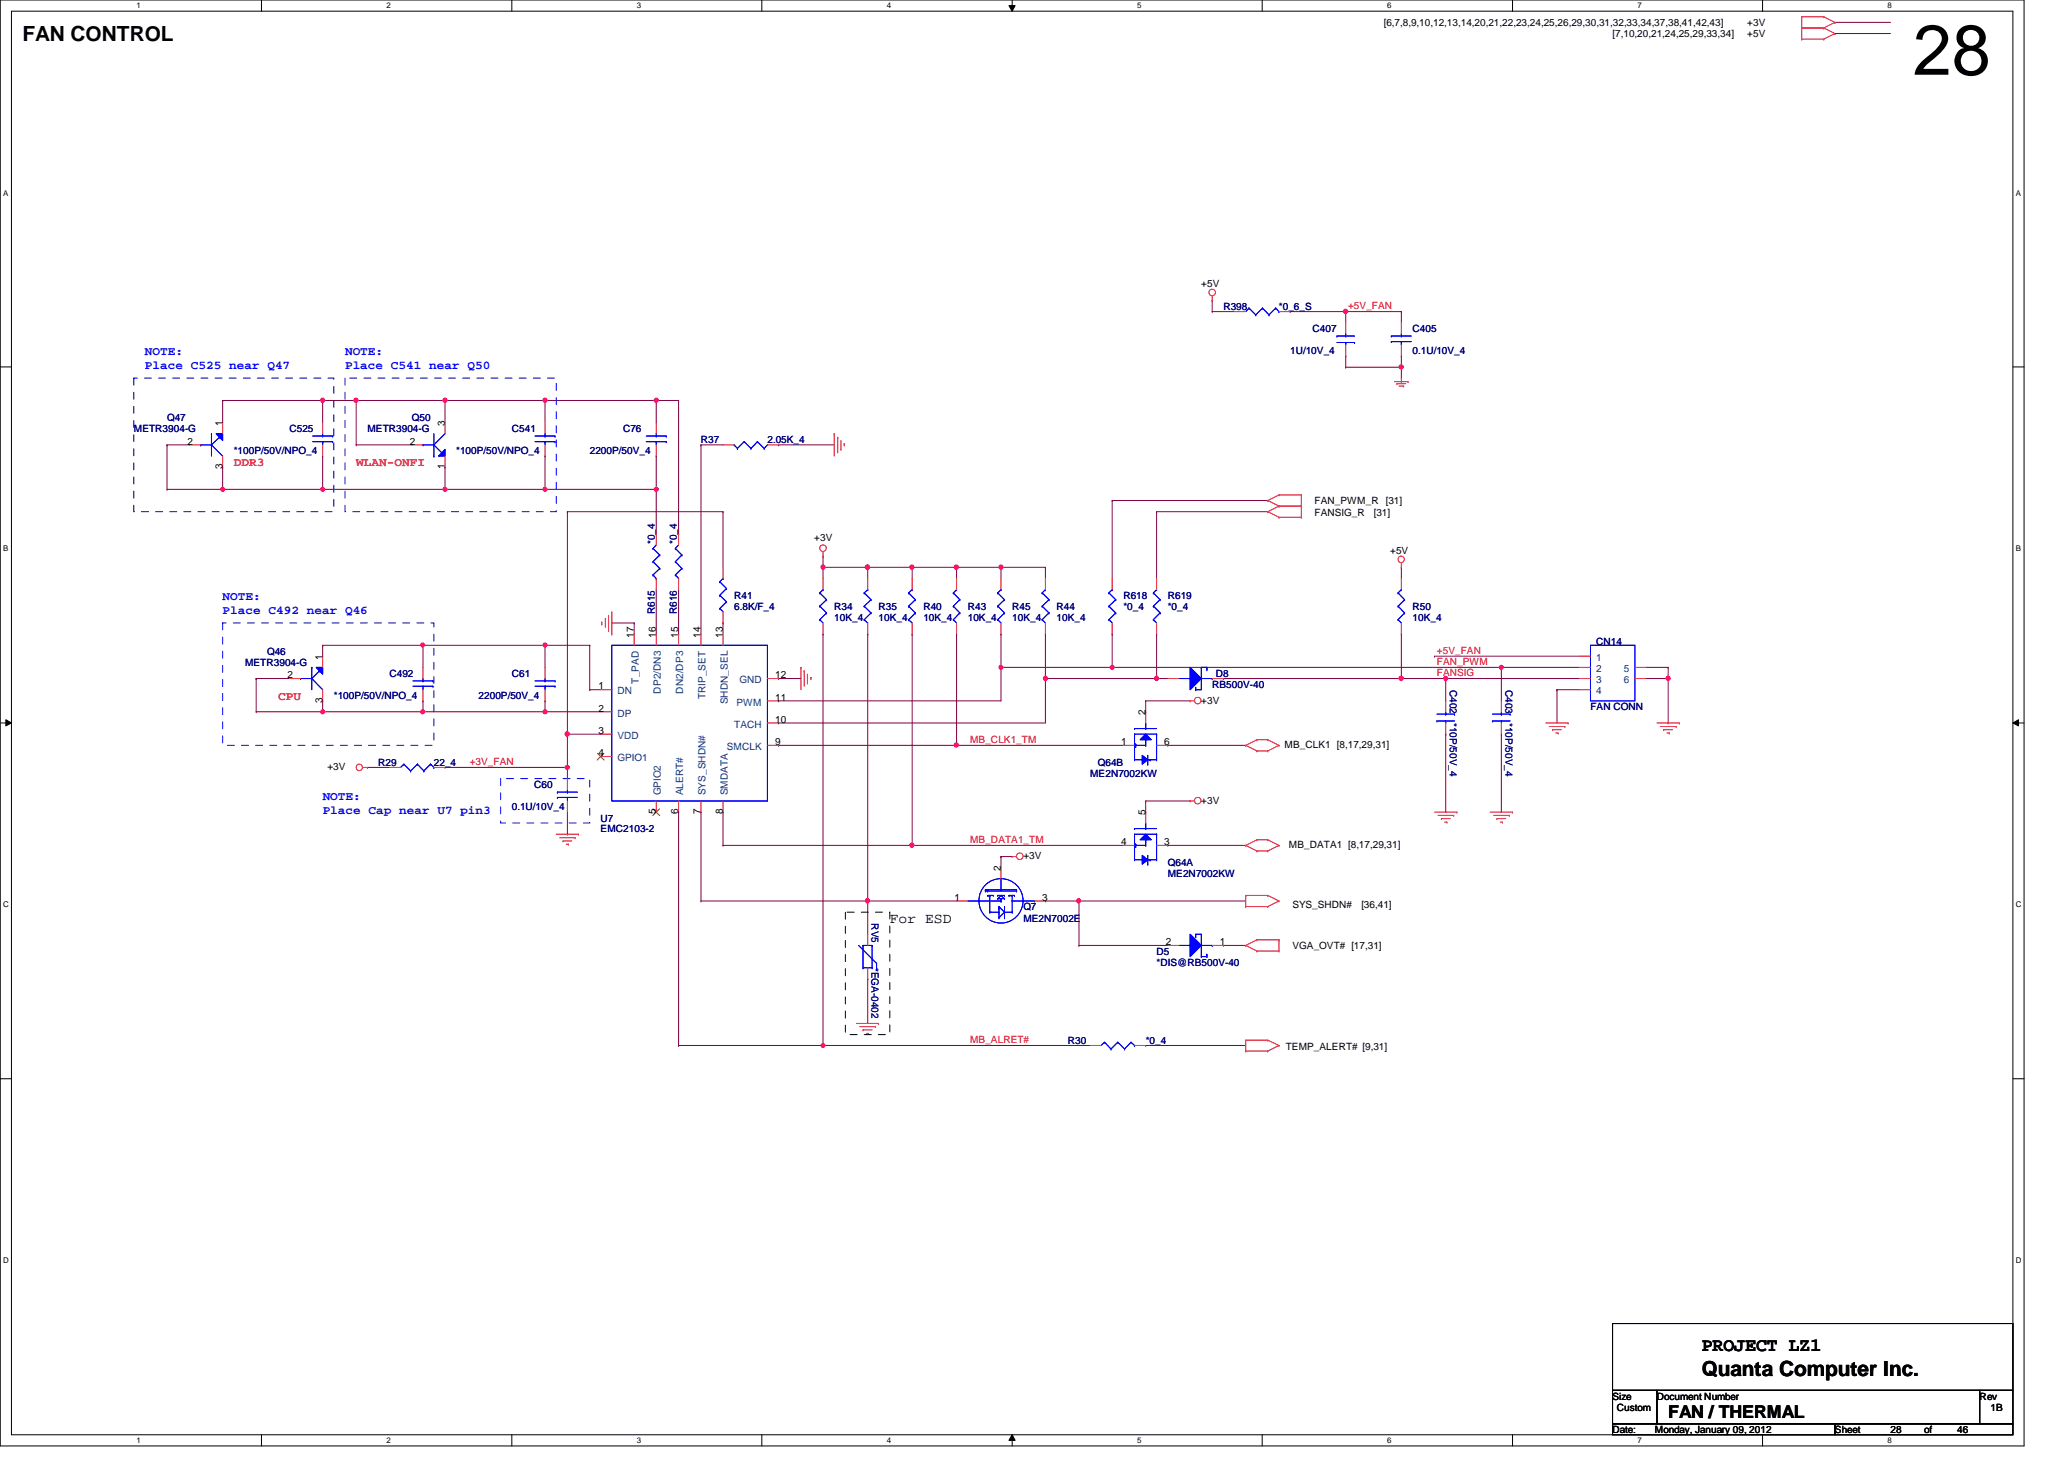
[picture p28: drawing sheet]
<svg xmlns="http://www.w3.org/2000/svg" width="297mm" height="210mm" viewBox="0 0 297 210" stroke-linecap="round" stroke-linejoin="round" font-family="sans-serif">
<defs><g id="words">
<text font-size="10.2" x="275.3" y="10.8">28</text>
<g font-size="3">
<text x="3.3" y="6">FAN CONTROL</text>
<text x="244.9" y="198">Quanta Computer Inc.</text>
</g>
<text font-size="2.7" x="244.9" y="194.3">PROJECT LZ1</text>
<text font-size="2.5" x="240.1" y="204">FAN / THERMAL</text>
<text font-size="2.1" x="128.1" y="132.8">For ESD</text>
<g font-size="1.7" fill="#00f">
<text x="20.9" y="51.1">NOTE:</text>
<text x="20.9" y="53.1">Place C525 near Q47</text>
<text x="49.7" y="51.1">NOTE:</text>
<text x="49.7" y="53.1">Place C541 near Q50</text>
<text x="32" y="86.3">NOTE:</text>
<text x="32" y="88.3">Place C492 near Q46</text>
<text x="46.4" y="115.1">NOTE:</text>
<text x="46.4" y="117.1">Place Cap near U7 pin3</text>
</g>
<g font-size="1.7" fill="#f00">
<text x="33.7" y="67.1">DDR3</text>
<text x="51.3" y="67.1">WLAN-ONFI</text>
<text x="40" y="100.7">CPU</text>
</g>
<g font-size="1.4">
<text x="199.1" y="3.8">[6,7,8,9,10,12,13,14,20,21,22,23,24,25,26,29,30,31,32,33,34,37,38,41,42,43]</text>
<text x="232.1" y="5.4">[7,10,20,21,24,25,29,33,34]</text>
<text x="251.5" y="3.8">+3V</text>
<text x="251.5" y="5.4">+5V</text>
<text x="172.9" y="41.4">+5V</text>
<text x="27" y="64">2</text>
<text x="32" y="61.3" transform="rotate(-90 32 61.3)">1</text>
<text x="59" y="64">2</text>
<text x="64" y="61.3" transform="rotate(-90 64 61.3)">3</text>
<text x="32" y="67.5" transform="rotate(-90 32 67.5)">3</text>
<text x="64" y="67.5" transform="rotate(-90 64 67.5)">1</text>
<text x="117.2" y="77.9">+3V</text>
<text x="189.2" y="72.6">FAN_PWM_R</text>
<text x="189.2" y="74.2">FANSIG_R</text>
<text x="197.7" y="74.2">[31]</text>
<text x="199.4" y="72.6">[31]</text>
<text x="200.1" y="79.8">+5V</text>
<text x="46.4" y="94.9" transform="rotate(-90 46.4 94.9)">1</text>
<text x="91.2" y="91.7" transform="rotate(-90 91.2 91.7)">17</text>
<text x="94.4" y="91.7" transform="rotate(-90 94.4 91.7)">16</text>
<text x="97.6" y="91.7" transform="rotate(-90 97.6 91.7)">15</text>
<text x="100.8" y="91.7" transform="rotate(-90 100.8 91.7)">14</text>
<text x="104" y="91.7" transform="rotate(-90 104 91.7)">13</text>
<text x="41.4" y="97.6">2</text>
<text x="46.4" y="101.1" transform="rotate(-90 46.4 101.1)">3</text>
<text x="86.1" y="99.2">1</text>
<text x="111.5" y="97.6">12</text>
<text x="111.5" y="100.8">11</text>
<text x="172.9" y="101.2">+3V</text>
<text x="86.1" y="105.6">3</text>
<text x="86.1" y="102.4">2</text>
<text x="111.5" y="107.2">9</text>
<text x="111.5" y="104">10</text>
<text x="161.4" y="107.2">1</text>
<text x="164.8" y="102.9" transform="rotate(-90 164.8 102.9)">2</text>
<text x="167.6" y="107.2">6</text>
<text x="184.9" y="107.6">MB_CLK1 [8,17,29,31]</text>
<text x="47.1" y="110.8">+3V</text>
<text x="86.1" y="108.8">4</text>
<text x="94.4" y="117.1" transform="rotate(-90 94.4 117.1)">5</text>
<text x="97.6" y="117.1" transform="rotate(-90 97.6 117.1)">6</text>
<text x="100.8" y="117.1" transform="rotate(-90 100.8 117.1)">7</text>
<text x="104" y="117.1" transform="rotate(-90 104 117.1)">8</text>
<text x="164.8" y="117.3" transform="rotate(-90 164.8 117.3)">5</text>
<text x="172.9" y="115.6">+3V</text>
<text x="144" y="125.3" transform="rotate(-90 144 125.3)">2</text>
<text x="147.3" y="123.6">+3V</text>
<text x="161.4" y="121.6">4</text>
<text x="167.6" y="121.6">3</text>
<text x="185.5" y="122">MB_DATA1 [8,17,29,31]</text>
<text x="137.4" y="129.6">1</text>
<text x="150" y="129.6">3</text>
<text x="186" y="130.6">SYS_SHDN#</text>
<text x="195.9" y="130.6">[36,41]</text>
<text x="167.8" y="136">2</text>
<text x="175.6" y="136">1</text>
<text x="186" y="136.6">VGA_OVT# [17,31]</text>
<text x="185" y="151">TEMP_ALERT# [9,31]</text>
<text x="232.1" y="201.4">Size</text>
<text x="232.7" y="203">Custom</text>
<text x="238.5" y="201.4">Document Number</text>
<text x="284.9" y="201.4">Rev</text>
<text x="286.5" y="203">1B</text>
<text x="232.1" y="206.2">Date:</text>
<text x="238.2" y="206.2">Monday, January 09, 2012</text>
<text x="264.1" y="206.2">Sheet</text>
<text x="272.1" y="206.2">28</text>
<text x="276.9" y="206.2">of</text>
<text x="281.7" y="206.2">46</text>
</g>
<g font-size="1.4" fill="#000080">
<text x="176.1" y="44.6">R398</text>
<text x="184.1" y="44.6">*0_6_S</text>
<text x="188.9" y="47.8">C407</text>
<text x="203.3" y="47.8">C405</text>
<text x="185.7" y="51">1U/10V_4</text>
<text x="203.3" y="51">0.1U/10V_4</text>
<text x="19.3" y="62.2">METR3904-G</text>
<text x="24" y="60.6">Q47</text>
<text x="33.7" y="65.4">*100P/50V/NPO_4</text>
<text x="41.7" y="62.2">C525</text>
<text x="52.9" y="62.2">METR3904-G</text>
<text x="59.3" y="60.6">Q50</text>
<text x="65.7" y="65.4">*100P/50V/NPO_4</text>
<text x="73.7" y="62.2">C541</text>
<text x="84.9" y="65.4">2200P/50V_4</text>
<text x="89.7" y="62.2">C76</text>
<text x="100.9" y="63.8">R37</text>
<text x="110.4" y="63.8">2.05K_4</text>
<text x="94.2" y="78.3" transform="rotate(-90 94.2 78.3)">*0_4</text>
<text x="97.4" y="78.3" transform="rotate(-90 97.4 78.3)">*0_4</text>
<text x="94.2" y="88.3" transform="rotate(-90 94.2 88.3)">R615</text>
<text x="97.4" y="88.3" transform="rotate(-90 97.4 88.3)">R616</text>
<text x="105.7" y="86.2">R41</text>
<text x="105.7" y="87.8">6.8K/F_4</text>
<text x="120.1" y="87.8">R34</text>
<text x="120.1" y="89.4">10K_4</text>
<text x="126.4" y="87.8">R35</text>
<text x="126.4" y="89.4">10K_4</text>
<text x="132.9" y="87.8">R40</text>
<text x="132.9" y="89.4">10K_4</text>
<text x="139.3" y="87.8">R43</text>
<text x="139.3" y="89.4">10K_4</text>
<text x="145.7" y="87.8">R45</text>
<text x="145.7" y="89.4">10K_4</text>
<text x="152.1" y="87.8">R44</text>
<text x="152.1" y="89.4">10K_4</text>
<text x="161.7" y="86.2">R618</text>
<text x="161.7" y="87.8">*0_4</text>
<text x="168.1" y="86.2">R619</text>
<text x="168.1" y="87.8">*0_4</text>
<text x="203.3" y="87.8">R50</text>
<text x="203.3" y="89.4">10K_4</text>
<text x="35.3" y="95.8">METR3904-G</text>
<text x="38.4" y="94.2">Q46</text>
<text x="229.7" y="92.8">CN14</text>
<text x="48" y="100.6">*100P/50V/NPO_4</text>
<text x="56" y="97.4">C492</text>
<text x="68.9" y="100.6">2200P/50V_4</text>
<text x="73.7" y="97.4">C61</text>
<text x="174.5" y="99">RB500V-40</text>
<text x="175" y="97.4">D8</text>
<text x="208.7" y="99.2" transform="rotate(90 208.7 99.2)">C402</text>
<text x="216.7" y="99.2" transform="rotate(90 216.7 99.2)">C403</text>
<text x="208.7" y="104" transform="rotate(90 208.7 104)">*10P/50V_4</text>
<text x="216.7" y="104" transform="rotate(90 216.7 104)">*10P/50V_4</text>
<text x="228.9" y="102.2">FAN CONN</text>
<text x="54.4" y="110.2">R29</text>
<text x="62.4" y="110.2">22_4</text>
<text x="76.9" y="113.4">C60</text>
<text x="156.9" y="111.8">ME2N7002KW</text>
<text x="158" y="110.2">Q64B</text>
<text x="73.7" y="116.6">0.1U/10V_4</text>
<text x="86.4" y="118.2">U7</text>
<text x="86.4" y="119.8">EMC2103-2</text>
<text x="168.1" y="124.6">Q64A</text>
<text x="147.3" y="131">Q7</text>
<text x="168.1" y="126.2">ME2N7002KW</text>
<text x="125.4" y="132.8" transform="rotate(90 125.4 132.8)">RV5</text>
<text x="147.3" y="132.6">ME2N7002E</text>
<text x="166.5" y="137.4">D5</text>
<text x="125.4" y="139.2" transform="rotate(90 125.4 139.2)">*EGA-0402</text>
<text x="166.5" y="139">*DIS@RB500V-40</text>
<text x="153.7" y="150.2">R30</text>
<text x="164.9" y="150.2">*0_4</text>
</g>
<g font-size="1.4" fill="#f00">
<text x="194" y="44.5">+5V_FAN</text>
<text x="206.8" y="94.1">+5V_FAN</text>
<text x="206.8" y="95.7">FAN_PWM</text>
<text x="206.8" y="97.3">FANSIG</text>
<text x="139.6" y="106.9">MB_CLK1_TM</text>
<text x="67.6" y="110.1">+3V_FAN</text>
<text x="139.6" y="121.3">MB_DATA1_TM</text>
<text x="139.6" y="150.1">MB_ALRET#</text>
</g>
<g font-size="1.4" fill="#004080">
<text x="229.7" y="95.1">1</text>
<text x="88.9" y="99.9">DN</text>
<text x="91.9" y="98.3" transform="rotate(-90 91.9 98.3)">T_PAD</text>
<text x="95.1" y="99.8" transform="rotate(-90 95.1 99.8)">DP2/DN3</text>
<text x="98.3" y="99.8" transform="rotate(-90 98.3 99.8)">DN2/DP3</text>
<text x="101.6" y="100.6" transform="rotate(-90 101.6 100.6)">TRIP_SET</text>
<text x="104.7" y="101.3" transform="rotate(-90 104.7 101.3)">SHDN_SEL</text>
<text x="106" y="101.5">PWM</text>
<text x="106.4" y="98.3">GND</text>
<text x="229.7" y="96.7">2</text>
<text x="229.7" y="98.3">3</text>
<text x="229.7" y="99.9">4</text>
<text x="233.7" y="96.7">5</text>
<text x="233.7" y="98.3">6</text>
<text x="88.9" y="106.3">VDD</text>
<text x="88.9" y="103.1">DP</text>
<text x="104.6" y="107.9">SMCLK</text>
<text x="105.7" y="104.7">TACH</text>
<text x="88.9" y="109.5">GPIO1</text>
<text x="95.1" y="114.4" transform="rotate(-90 95.1 114.4)">GPIO2</text>
<text x="98.3" y="114.4" transform="rotate(-90 98.3 114.4)">ALERT#</text>
<text x="101.6" y="114.4" transform="rotate(-90 101.6 114.4)">SYS_SHDN#</text>
<text x="104.7" y="114.4" transform="rotate(-90 104.7 114.4)">SMDATA</text>
</g>
<g font-size="1.1">
<text x="19.6" y="1.1">1</text>
<text x="55.6" y="1.1">2</text>
<text x="91.6" y="1.1">3</text>
<text x="127.6" y="1.1">4</text>
<text x="163.7" y="1.1">5</text>
<text x="199.6" y="1.1">6</text>
<text x="235.7" y="1.1">7</text>
<text x="271.6" y="1.1">8</text>
<text x=".5" y="28.2">A</text>
<text x="290.1" y="28.2">A</text>
<text x=".5" y="79.3">B</text>
<text x="290.1" y="79.3">B</text>
<text x=".5" y="130.6">C</text>
<text x="290.1" y="130.6">C</text>
<text x=".5" y="181.7">D</text>
<text x="290.1" y="181.7">D</text>
<text x="19.6" y="207.6">1</text>
<text x="55.6" y="207.6">2</text>
<text x="91.6" y="207.6">3</text>
<text x="127.6" y="207.6">4</text>
<text x="163.7" y="207.6">5</text>
<text x="199.6" y="207.6">6</text>
<text x="235.7" y="207.6">7</text>
<text x="271.6" y="207.6">8</text>
</g>
</g></defs>
<path d="M0 0h291.3v208h-291.3zM1.6 1.6h288.1v204.8h-288.1z" fill="none" stroke="#000" stroke-width=".14"/>
<g fill="#fff">
<path d="M19.6 .2h.6v1.2h-.6z"/>
<path d="M19.6 206.6h.6v1.2h-.6z"/>
</g>
<path d="M37.6 0v1.6M37.6 206.4v1.6" fill="none" stroke="#000" stroke-width=".14"/>
<g fill="#fff">
<path d="M55.6 .2h.6v1.2h-.6z"/>
<path d="M55.6 206.6h.6v1.2h-.6z"/>
</g>
<path d="M73.7 0v1.6M73.7 206.4v1.6" fill="none" stroke="#000" stroke-width=".14"/>
<g fill="#fff">
<path d="M91.6 .2h.6v1.2h-.6z"/>
<path d="M91.6 206.6h.6v1.2h-.6z"/>
</g>
<path d="M109.6 0v1.6M109.6 206.4v1.6" fill="none" stroke="#000" stroke-width=".14"/>
<g fill="#fff">
<path d="M127.6 .2h.6v1.2h-.6z"/>
<path d="M127.6 206.6h.6v1.2h-.6z"/>
</g>
<path d="M145.2 .8h.9l-.4 .8zM145.7 0v1.6M145.7 206.4l.4 .8h-.9zM145.7 206.4v1.6" fill="none" stroke="#000" stroke-width=".14"/>
<path d="M145.2 .8h.9l-.4 .8zM145.7 206.4l.4 .8h-.9z" fill="#000"/>
<g fill="#fff">
<path d="M163.7 .2h.5v1.2h-.5z"/>
<path d="M163.7 206.6h.5v1.2h-.5z"/>
</g>
<path d="M181.6 0v1.6M181.6 206.4v1.6" fill="none" stroke="#000" stroke-width=".14"/>
<g fill="#fff">
<path d="M199.6 .2h.6v1.2h-.6z"/>
<path d="M199.6 206.6h.6v1.2h-.6z"/>
</g>
<path d="M217.7 0v1.6M217.7 206.4v1.6" fill="none" stroke="#000" stroke-width=".14"/>
<g fill="#fff">
<path d="M235.7 .2h.6v1.2h-.6z"/>
<path d="M235.7 206.6h.6v1.2h-.6z"/>
</g>
<path d="M253.7 0v1.6M253.7 206.4v1.6" fill="none" stroke="#000" stroke-width=".14"/>
<g fill="#fff">
<path d="M271.6 .2h.6v1.2h-.6z"/>
<path d="M271.6 206.6h.6v1.2h-.6z"/>
<path d="M.5 27.2h.7v1.2h-.7z"/>
<path d="M290.1 27.2h.7v1.2h-.7z"/>
<path d="M.5 78.4h.7v1.1h-.7z"/>
<path d="M290.1 78.4h.7v1.1h-.7z"/>
</g>
<path d="M0 52.8h1.6M289.7 52.8h1.6" fill="none" stroke="#000" stroke-width=".14"/>
<g fill="#fff">
<path d="M.5 129.6h.7v1.2h-.7z"/>
<path d="M290.1 129.6h.8v1.2h-.8z"/>
</g>
<path d="M0 104h1.6M.8 103.5l.8 .5-.8 .4zM289.7 104l.8-.5v.9zM289.7 104h1.6" fill="none" stroke="#000" stroke-width=".14"/>
<path d="M.8 103.5l.8 .5-.8 .4zM289.7 104l.8-.5v.9z" fill="#000"/>
<g fill="#fff">
<path d="M.5 180.8h.7v1.1h-.7z"/>
<path d="M290.1 180.8h.8v1.1h-.8z"/>
</g>
<path d="M0 155.2h1.6M289.7 155.2h1.6" fill="none" stroke="#000" stroke-width=".14"/>
<path d="M100.9 64h.1M100.9 64v27.2M155.3 129.6h.1M155.3 129.6h24" fill="none" stroke="#800040" stroke-width=".14"/>
<circle cx="155.2" cy="129.6" r=".31" fill="#f0f"/>
<circle cx="155.2" cy="129.6" r=".31" fill="none" stroke="#f0f" stroke-width=".14"/>
<g fill="none" stroke="#800040" stroke-width=".14">
<path d="M78.4 57.6h.1M78.4 57.6v3.2M78.4 65.6h.1M78.4 65.6v4.8M36.9 97.6h.1M36.9 97.6v4.8M46.4 92.8h.1M46.4 92.8v1.6M46.4 92.8h14.5M36.9 102.4h.1M46.4 100.8h.1M46.4 100.8v1.6h-9.5"/>
<path d="M60.9 100.8h.1M60.9 100.8v1.6M164.9 150.4h.1M164.9 150.4h14.4"/>
</g>
<circle cx="78.4" cy="70.4" r=".3" fill="#f0f"/>
<circle cx="78.4" cy="70.4" r=".3" fill="none" stroke="#f0f" stroke-width=".14"/>
<path d="M137.7 107.2h.1M137.7 107.2h24" fill="none" stroke="#800040" stroke-width=".14"/>
<circle cx="137.7" cy="107.2" r=".31" fill="#f0f"/>
<circle cx="137.7" cy="107.2" r=".31" fill="none" stroke="#f0f" stroke-width=".14"/>
<path d="M46.4 57.6h.1M46.4 57.6v3.2M51.3 57.6h.1M51.3 57.6h12.7M94.4 57.6h.1M94.4 57.6h3.3M46.4 70.4h.1M46.4 70.4h17.6" fill="none" stroke="#800040" stroke-width=".14"/>
<circle cx="94.4" cy="57.6" r=".31" fill="#f0f"/>
<circle cx="94.4" cy="57.6" r=".31" fill="none" stroke="#f0f" stroke-width=".14"/>
<path d="M78.4 57.6h.1M78.4 57.6h16M78.4 70.4h.1M78.4 70.4h16" fill="none" stroke="#800040" stroke-width=".14"/>
<circle cx="78.4" cy="57.6" r=".31" fill="#f0f"/>
<circle cx="78.4" cy="57.6" r=".31" fill="none" stroke="#f0f" stroke-width=".14"/>
<path d="M24 64h.1M24 64v6.4M46.4 65.6h.1M46.4 65.6v4.8" fill="none" stroke="#800040" stroke-width=".14"/>
<circle cx="46.4" cy="70.4" r=".3" fill="#f0f"/>
<circle cx="46.4" cy="70.4" r=".3" fill="none" stroke="#f0f" stroke-width=".14"/>
<path d="M32 57.6h.1M32 57.6v3.2M64 57.6h.1M64 57.6v3.2M24 70.4h.1M24 70.4h8M64 67.2h.1M64 67.2v3.2M124.9 81.6h.1M124.9 81.6h6.4" fill="none" stroke="#800040" stroke-width=".14"/>
<circle cx="131.2" cy="81.6" r=".31" fill="#f0f"/>
<circle cx="131.2" cy="81.6" r=".31" fill="none" stroke="#f0f" stroke-width=".14"/>
<circle cx="124.8" cy="81.6" r=".31" fill="#f0f"/>
<circle cx="124.8" cy="81.6" r=".31" fill="none" stroke="#f0f" stroke-width=".14"/>
<g fill="none" stroke="#800040" stroke-width=".14">
<path d="M32 70.4h.1M32 70.4h14.4M78.4 92.8h.1M78.4 92.8h6.5M84.9 92.8h.1M84.9 99.2h.1M84.9 92.8v6.4M84.9 99.2h1.5M131.3 81.6h.1M131.3 81.6v1.6M201.7 81.6h.1M201.7 81.6v1.6"/>
<path d="M81.7 110.4h.1M81.7 110.4v1.6"/>
</g>
<circle cx="32" cy="70.4" r=".3" fill="#f0f"/>
<circle cx="32" cy="70.4" r=".3" fill="none" stroke="#f0f" stroke-width=".14"/>
<path d="M104.1 73.6h.1M104.1 73.6v8M60.9 92.8h.1M60.9 92.8h17.5M104.1 89.6h.1M104.1 89.6v1.6M137.7 91.2h.1M137.7 91.2v16M100.9 116.8h.1M100.9 116.8v12.8M112.1 104h.1M112.1 104h38.3" fill="none" stroke="#800040" stroke-width=".14"/>
<circle cx="78.4" cy="92.8" r=".3" fill="#f0f"/>
<circle cx="78.4" cy="92.8" r=".3" fill="none" stroke="#f0f" stroke-width=".14"/>
<circle cx="60.8" cy="92.8" r=".3" fill="#f0f"/>
<circle cx="60.8" cy="92.8" r=".3" fill="none" stroke="#f0f" stroke-width=".14"/>
<g fill="none" stroke="#800040" stroke-width=".14">
<path d="M32 57.6h.1M32 57.6h14.4M64 57.6h.1M64 57.6h14.4M81.7 73.6h.1M81.7 73.6h22.4M100.9 64h.1M100.9 64h3.2M60.9 92.8h.1M60.9 92.8v3.2M112.1 97.6h.1M112.1 97.6h3.2"/>
<path d="M118.4 91.2h.1M118.4 81.6h.1M118.4 81.6v1.6M118.4 91.2v59.2M131.3 81.6h.1M131.3 81.6h6.4M137.7 81.6h.1M137.7 81.6v1.6M144.1 81.6h.1M144.1 81.6v1.6M144.1 81.6h6.3M150.4 91.2h.1"/>
<path d="M150.4 97.6h.1M150.4 81.6h.1M150.4 81.6v1.6M150.4 91.2v12.8M112.1 100.8h.1M112.1 107.2h.1M112.1 100.8h32M112.1 107.2h25.6"/>
</g>
<circle cx="64" cy="57.6" r=".31" fill="#f0f"/>
<circle cx="64" cy="57.6" r=".31" fill="none" stroke="#f0f" stroke-width=".14"/>
<path d="M94.4 65.6h.1M94.4 65.6v4.8" fill="none" stroke="#800040" stroke-width=".14"/>
<circle cx="94.4" cy="70.4" r=".3" fill="#f0f"/>
<circle cx="94.4" cy="70.4" r=".3" fill="none" stroke="#f0f" stroke-width=".14"/>
<path d="M174.5 43.2h.1M174.5 43.2v1.6M144.1 96h.1M144.1 96v4.8M52.9 110.4h.1M52.9 110.4h3.1M124.9 129.6h.1M124.9 129.6v4.8" fill="none" stroke="#800040" stroke-width=".14"/>
<circle cx="144.1" cy="96" r=".3" fill="#f0f"/>
<circle cx="144.1" cy="96" r=".3" fill="none" stroke="#f0f" stroke-width=".14"/>
<path d="M94.4 57.6h.1M94.4 57.6v3.2M78.4 92.8h.1M78.4 92.8v3.2M97.7 116.8h.1M97.7 116.8v33.6M118.4 150.4h.1M118.4 150.4h38.5" fill="none" stroke="#800040" stroke-width=".14"/>
<circle cx="118.4" cy="150.4" r=".3" fill="#f0f"/>
<circle cx="118.4" cy="150.4" r=".3" fill="none" stroke="#f0f" stroke-width=".14"/>
<path d="M81.7 73.6h.1M81.7 73.6v32M81.7 105.6h.1M81.7 105.6h4.7" fill="none" stroke="#800040" stroke-width=".14"/>
<circle cx="81.6" cy="105.6" r=".32" fill="#f0f"/>
<circle cx="81.6" cy="105.6" r=".32" fill="none" stroke="#f0f" stroke-width=".14"/>
<path d="M124.9 129.6h.1M124.9 129.6h12.8M97.7 150.4h.1M97.7 150.4h20.7" fill="none" stroke="#800040" stroke-width=".14"/>
<circle cx="124.8" cy="129.6" r=".31" fill="#f0f"/>
<circle cx="124.8" cy="129.6" r=".31" fill="none" stroke="#f0f" stroke-width=".14"/>
<path d="M118.4 81.6h.1M118.4 81.6h6.5" fill="none" stroke="#800040" stroke-width=".14"/>
<circle cx="124.8" cy="81.6" r=".31" fill="#f0f"/>
<circle cx="124.8" cy="81.6" r=".31" fill="none" stroke="#f0f" stroke-width=".14"/>
<circle cx="118.4" cy="81.6" r=".31" fill="#f0f"/>
<circle cx="118.4" cy="81.6" r=".31" fill="none" stroke="#f0f" stroke-width=".14"/>
<path d="M124.9 81.6h.1M124.9 81.6v1.6M60.9 102.4h.1M78.4 100.8h.1M78.4 100.8v1.6h-17.5" fill="none" stroke="#800040" stroke-width=".14"/>
<circle cx="60.8" cy="102.4" r=".3" fill="#f0f"/>
<circle cx="60.8" cy="102.4" r=".3" fill="none" stroke="#f0f" stroke-width=".14"/>
<path d="M112.1 64h.1M112.1 64h8M118.4 80h.1M118.4 80v1.6M131.3 91.2h.1M131.3 91.2v30.4h-27.2M78.4 102.4h.1M78.4 102.4h8M104.1 121.6h.1" fill="none" stroke="#800040" stroke-width=".14"/>
<circle cx="78.4" cy="102.4" r=".3" fill="#f0f"/>
<circle cx="78.4" cy="102.4" r=".3" fill="none" stroke="#f0f" stroke-width=".14"/>
<path d="M137.7 81.6h.1M137.7 81.6h6.4" fill="none" stroke="#800040" stroke-width=".14"/>
<circle cx="144" cy="81.6" r=".31" fill="#f0f"/>
<circle cx="144" cy="81.6" r=".31" fill="none" stroke="#f0f" stroke-width=".14"/>
<circle cx="137.6" cy="81.6" r=".32" fill="#f0f"/>
<circle cx="137.6" cy="81.6" r=".32" fill="none" stroke="#f0f" stroke-width=".14"/>
<path d="M64 70.4h.1M64 70.4h14.4" fill="none" stroke="#800040" stroke-width=".14"/>
<circle cx="64" cy="70.4" r=".3" fill="#f0f"/>
<circle cx="64" cy="70.4" r=".3" fill="none" stroke="#f0f" stroke-width=".14"/>
<path d="M193.7 51.2h.1M193.7 52.8h.1M193.7 51.2v1.6M193.7 52.8h8M201.7 52.8h.1M201.7 52.8v1.6M32 67.2h.1M32 67.2v3.2" fill="none" stroke="#800040" stroke-width=".14"/>
<circle cx="201.7" cy="52.8" r=".31" fill="#f0f"/>
<circle cx="201.7" cy="52.8" r=".31" fill="none" stroke="#f0f" stroke-width=".14"/>
<path d="M193.7 44.8h.1M193.7 44.8v1.6M193.7 44.8h8M201.7 44.8h.1M201.7 44.8v1.6" fill="none" stroke="#800040" stroke-width=".14"/>
<circle cx="193.7" cy="44.8" r=".31" fill="#f0f"/>
<circle cx="193.7" cy="44.8" r=".31" fill="none" stroke="#f0f" stroke-width=".14"/>
<g fill="none" stroke="#800040" stroke-width=".14">
<path d="M51.3 57.6h.1M51.3 57.6v6.4M201.7 51.2h.1M201.7 51.2v1.6M144.1 91.2h.1M144.1 91.2v4.8M176.1 97.6h.1M201.7 91.2h.1M201.7 91.2v6.4h-25.6M206.5 94.4h.1M206.5 94.4h20.8M224.1 99.2h.1"/>
<path d="M224.1 99.2h3.2M224.1 99.2v4.8M164.9 115.2h.1M164.9 100.8h.1M164.9 115.2h6.4M164.9 100.8h6.4M168.1 107.2h.1M168.1 107.2h11.2M144.1 123.2h.1M144.1 123.2v1.6M144.1 123.2h1.6M150.4 129.6h.1"/>
<path d="M150.4 129.6h4.9M155.3 136h.1M155.3 129.6h.1M155.3 136h12.8M155.3 129.6v6.4M168.1 121.6h.1M168.1 121.6h11.2M176.1 136h.1M176.1 136h3.2"/>
</g>
<circle cx="51.2" cy="57.6" r=".31" fill="#f0f"/>
<circle cx="51.2" cy="57.6" r=".31" fill="none" stroke="#f0f" stroke-width=".14"/>
<path d="M46.4 57.6h.1M46.4 57.6h4.9" fill="none" stroke="#800040" stroke-width=".14"/>
<circle cx="46.4" cy="57.6" r=".31" fill="#f0f"/>
<circle cx="46.4" cy="57.6" r=".31" fill="none" stroke="#f0f" stroke-width=".14"/>
<g fill="none" stroke="#800040" stroke-width=".14">
<path d="M174.5 44.8h.1M174.5 44.8h3.2M185.7 44.8h.1M185.7 44.8h8M51.3 64h.1M51.3 64h8M88 89.6h.1M88 89.6h3.3M91.3 89.6h.1M91.3 89.6v1.6M104.1 116.8h.1M104.1 116.8v4.8"/>
<path d="M131.3 121.6h.1M131.3 121.6h30.4M124.9 140.8h.1M124.9 140.8v6.4"/>
</g>
<circle cx="131.2" cy="121.6" r=".31" fill="#f0f"/>
<circle cx="131.2" cy="121.6" r=".31" fill="none" stroke="#f0f" stroke-width=".14"/>
<path d="M36.9 97.6h.1M36.9 97.6h4.8M124.9 91.2h.1M124.9 91.2v38.4h-24M201.7 97.6h.1M201.7 97.6h6.4M216.1 105.6h.1M216.1 105.6v11.2M100.9 129.6h.1" fill="none" stroke="#800040" stroke-width=".14"/>
<circle cx="208.1" cy="97.6" r=".31" fill="#f0f"/>
<circle cx="208.1" cy="97.6" r=".31" fill="none" stroke="#f0f" stroke-width=".14"/>
<circle cx="201.6" cy="97.6" r=".32" fill="#f0f"/>
<circle cx="201.6" cy="97.6" r=".32" fill="none" stroke="#f0f" stroke-width=".14"/>
<path d="M216.1 96h.1M216.1 96h11.2" fill="none" stroke="#800040" stroke-width=".14"/>
<circle cx="216.1" cy="96" r=".3" fill="#f0f"/>
<circle cx="216.1" cy="96" r=".3" fill="none" stroke="#f0f" stroke-width=".14"/>
<g fill="none" stroke="#800040" stroke-width=".14">
<path d="M264.1 3.2h.1M264.1 4.8h.1M264.1 3.2h8M264.1 4.8h8M208.1 97.6h.1M208.1 97.6v3.2M208.1 97.6h19.2M216.1 96h.1M216.1 96v4.8M64 110.4h.1M64 110.4h17.7M208.1 105.6h.1"/>
<path d="M208.1 105.6v11.2"/>
</g>
<circle cx="81.6" cy="110.4" r=".31" fill="#f0f"/>
<circle cx="81.6" cy="110.4" r=".31" fill="none" stroke="#f0f" stroke-width=".14"/>
<path d="M236.9 96h3.2M236.9 97.6h3.2M240.1 96h.1M240.1 97.6h.1M240.1 96v1.6M81.7 105.6h.1M81.7 105.6v4.8M81.7 116.8v3.2M81.7 120h.1" fill="none" stroke="#800040" stroke-width=".14"/>
<circle cx="240.1" cy="97.6" r=".31" fill="#f0f"/>
<circle cx="240.1" cy="97.6" r=".31" fill="none" stroke="#f0f" stroke-width=".14"/>
<g fill="none" stroke="#800040" stroke-width=".14">
<path d="M97.7 57.6v19.2M94.4 70.4h.1M94.4 70.4v6.4M97.7 76.8h.1M94.4 91.2h.1M94.4 84.8v6.4M97.7 91.2h.1M97.7 84.8v6.4M160.1 96h.1M160.1 96h56M240.1 97.6v6.4M164.9 116.8h.1"/>
<path d="M164.9 102.4h.1M164.9 100.8v1.6M164.9 115.2v1.6M240.1 104h.1"/>
</g>
<circle cx="160.1" cy="96" r=".3" fill="#f0f"/>
<circle cx="160.1" cy="96" r=".3" fill="none" stroke="#f0f" stroke-width=".14"/>
<path d="M166.5 97.6h.1M166.5 97.6h1.6" fill="none" stroke="#800040" stroke-width=".14"/>
<circle cx="166.4" cy="97.6" r=".31" fill="#f0f"/>
<circle cx="166.4" cy="97.6" r=".31" fill="none" stroke="#f0f" stroke-width=".14"/>
<g fill="none" stroke="#800040" stroke-width=".14">
<path d="M160.1 72h.1M160.1 72v11.2M160.1 72h22.4M166.5 73.6h.1M166.5 73.6h16M166.5 73.6v9.6M182.5 73.6h.1M182.5 72h.1M144.1 96h.1M150.4 97.6h.1M160.1 91.2h.1M160.1 91.2v4.8h-16"/>
<path d="M166.5 91.2h.1M166.5 91.2v6.4h-16.1"/>
</g>
<circle cx="150.4" cy="97.6" r=".31" fill="#f0f"/>
<circle cx="150.4" cy="97.6" r=".31" fill="none" stroke="#f0f" stroke-width=".14"/>
<path d="M24 64h.1M24 64h3.3M46.4 102.4h.1M46.4 102.4h14.5" fill="none" stroke="#800040" stroke-width=".14"/>
<circle cx="46.4" cy="102.4" r=".3" fill="#f0f"/>
<circle cx="46.4" cy="102.4" r=".3" fill="none" stroke="#f0f" stroke-width=".14"/>
<g fill="none" stroke="#f00" stroke-width=".14">
<path d="M259.3 4h.1M259.3 2.4h.1M259.3 5.6h.1M259.3 2.4h3.2M259.3 4h3.2M259.3 2.4v3.2M259.3 5.6h3.2M262.5 2.4h.1M262.5 4h.1M262.5 5.6h.1M262.5 2.4l1.6 .8M262.5 4l1.6 .8"/>
<path d="M264.1 3.2h.1M264.1 4.8h.1M264.1 3.2l-1.6 .8M264.1 4.8l-1.6 .8M174.5 43.2h.1M174.5 42.6v.6M200.7 54.9h1.9M201 55.2h.1M201 55.2h1.3M201.3 55.5h.7M201.7 54.9h.1M201.7 54.4v.5"/>
<path d="M202 55.5h.1M202.6 54.9h.1M118.4 79.4v.6M120.1 62.4h.1M120.1 62.4v3.2M120.6 62.9h.1M120.6 62.9v2.3M121 64.6h.1M121 63.4v1.2M121.5 63.8h.1M121.5 63.8v.4M182.5 72h.1"/>
<path d="M182.5 73.6h.1M182.5 72l1.6 .8M182.5 73.6l1.6 .8M184.1 71.2h.1M184.1 72.8h.1M184.1 74.4h.1M184.1 71.2l-1.6 .8M184.1 71.2h3.2M184.1 72.8h3.2M184.1 72.8l-1.6 .8M184.1 74.4h3.2M187.3 71.2h.1"/>
<path d="M187.3 72.8h.1M187.3 74.4h.1M187.3 71.2v3.2M86.6 89.8h.1M86.6 89.5v.3M87.1 89h.1M87.1 89v1.3M87.6 90.7h.1M87.6 88.5v2.2M88 91.2h.1M88 88v3.2M115.3 96h.1"/>
<path d="M115.3 96v3.2M115.7 96.5h.1M115.7 96.5v2.2M116.2 98.3h.1M116.2 97v1.3M116.7 97.5h.1M116.7 97.5v.3M118.4 80h.1M144.1 83.2v1.6M144.1 89.6v1.6M166.5 83.2v1.6M166.5 89.6v1.6"/>
<path d="M201.7 81.6h.1M201.7 81v.6M52.2 110.4h.7M52.9 110.4h.1M171.3 100.8h.1M171.3 115.2h.1M171.3 100.8h.6M171.3 115.2h.6M179.3 107.2h.1M179.3 107.2l1.6 .8M180.9 106.4h.1M180.9 108h.1"/>
<path d="M180.9 106.4l-1.6 .8M180.9 106.4h1.6M180.9 108h1.6M182.5 106.4h.1M182.5 108h.1M182.5 106.4l1.6 .8M184.1 107.2h.1M184.1 107.2l-1.6 .8M206.5 116.8h3.2M207 117.3h2.2M207.4 117.8h.1M207.4 117.8h1.3"/>
<path d="M207.9 118.3h.3M208.2 118.3h.1M209.2 117.3h.1M209.7 116.8h.1M214.5 116.8h3.2M215 117.3h2.2M215.4 117.8h.1M215.4 117.8h1.3M215.9 118.3h.3M216.2 118.3h.1M217.2 117.3h.1M217.7 116.8h.1"/>
<path d="M222.5 104h3.2M223 104.5h2.2M223.4 105h.1M223.4 105h1.3M223.9 105.5h.3M224.2 105.5h.1M225.2 104.5h.1M225.7 104h.1M238.5 104h3.2M239 104.5h2.2M239.4 105h.1M239.4 105h1.3"/>
<path d="M239.9 105.5h.3M240.2 105.5h.1M241.2 104.5h.1M241.7 104h.1M80 120h3.3M80.6 120.5h2.2M81 121h.1M81 121h1.3M81.5 121.5h.3M81.8 121.5h.1M82.8 120.5h.1M83.3 120h.1"/>
<path d="M145.7 123.2h.1M145.7 123.2h.6M179.3 128.8h.1M179.3 130.4h.1M179.3 136h.1M179.3 121.6h.1M179.3 130.4h3.2M179.3 128.8h3.2M179.3 128.8v1.6M179.3 136l1.6 .8M179.3 121.6l1.6 .8M180.9 135.2h.1"/>
<path d="M180.9 136.8h.1M180.9 120.8h.1M180.9 122.4h.1M180.9 135.2l-1.6 .8M180.9 135.2h3.2M180.9 136.8h3.2M180.9 120.8l-1.6 .8M180.9 120.8h1.6M180.9 122.4h1.6M182.5 130.4h.1M182.5 128.8h.1M182.5 120.8h.1"/>
<path d="M182.5 122.4h.1M182.5 128.8l1.6 .8M182.5 120.8l1.6 .8M184.1 129.6h.1M184.1 135.2h.1M184.1 136.8h.1M184.1 121.6h.1M184.1 129.6l-1.6 .8M184.1 135.2v1.6M184.1 121.6l-1.6 .8M123.3 147.2h3.1M123.7 147.7h2.3"/>
<path d="M124.2 148.2h.1M124.2 148.2h1.3M124.7 148.7h.3M125 148.7h.1M126 147.7h.1M126.4 147.2h.1M179.3 149.6h.1M179.3 151.2h.1M179.3 149.6v1.6M179.3 149.6h3.2M179.3 151.2h3.2M182.5 149.6h.1"/>
<path d="M182.5 151.2h.1M182.5 149.6l1.6 .8M184.1 150.4h.1M184.1 150.4l-1.6 .8"/>
<circle cx="174.4" cy="42.1" r=".47"/>
<circle cx="118.4" cy="78.9" r=".47"/>
<circle cx="201.6" cy="80.5" r=".46"/>
<circle cx="51.7" cy="110.4" r=".46"/>
<circle cx="172.4" cy="100.8" r=".47"/>
<circle cx="172.4" cy="115.2" r=".47"/>
<circle cx="146.8" cy="123.2" r=".47"/>
</g>
<path d="M232.1 190.4h57.6v9.6h-57.6zM232.1 200h6.4v4.9h-6.4zM232.1 204.9h32v1.5h-32zM238.5 200h46.4v4.9h-46.4zM264.1 204.9h25.6v1.5h-25.6zM284.9 200h4.8v4.9h-4.8z" fill="none" stroke="#000" stroke-width=".14"/>
<path d="M19.3 54.4h28.7v19.2h-28.7zM49.7 54.4h30.3v19.2h-30.3zM32 89.6h30.4v17.6h-30.4zM72 112h12.9v6.4h-12.9z" fill="none" stroke="#00f" stroke-width=".14" stroke-dasharray="1 1 1 1 1 1 1 1"/>
<path d="M121.7 131.2h6.4v17.6h-6.4z" fill="none" stroke="#000" stroke-width=".14" stroke-dasharray="1 1 1 1 1 1 1 1"/>
<g fill="none" stroke="#00f" stroke-width=".14">
<path d="M143.6 89.2h.1M143.6 87.2h.1M143.6 85.3h.1M143.6 89.2l.5 .4M143.6 87.2l1 1M143.6 85.3l1 1M144.1 84.8h.1M144.1 84.8l-.5 .5M144.6 88.2h.1M144.6 86.3h.1M144.6 88.2l-1 1M144.6 86.3l-1 .9"/>
<path d="M166 89.2h.1M166 87.2h.1M166 85.3h.1M166 89.2l.5 .4M166 87.2l1 1M166 85.3l1 1M166.5 84.8h.1M166.5 84.8l-.5 .5M167 88.2h.1M167 86.3h.1M167 88.2l-1 1M167 86.3l-1 .9"/>
</g>
<path d="M45.5 96h.9v1z" fill-rule="evenodd" fill="#00f"/>
<path d="M43.3 97.6h.1M43.3 97.6h1.6M44.9 97.6h.1M44.9 96h.1M44.9 97.6l1.5 1.6M44.9 96v3.2M45.5 96h.9v1zM46 96.5h.1M46 96.5l-1.1 1.1" fill="none" stroke="#00f" stroke-width=".14"/>
<path d="M45.5 96h.9v1z" fill-rule="evenodd" fill="#00f"/>
<g fill="none" stroke="#00f" stroke-width=".14">
<path d="M179.7 44.3h.1M179.7 44.3l-.4 .5M179.7 44.3l1 1M180.7 45.3h.1M181.7 44.3h.1M181.7 44.3l-1 1M181.7 44.3l.9 1M182.6 45.3h.1M183.6 44.3h.1M183.6 44.3l-1 1M183.6 44.3l.5 .5M184.1 44.8h.1"/>
<path d="M45 63.5h2.9M45 62.7h2.9M46.4 62.7h.1M46.4 63.5h.1M46.4 62.4v.3M46.4 63.5v.5M47.9 63.5h.1M47.9 62.7h.1M43.3 97.6h.1M43.3 97.6h1.6M44.9 97.6h.1M44.9 96h.1"/>
<path d="M44.9 97.6l1.5 1.6M44.9 96v3.2M45.5 96h.9v1zM46 96.5h.1M46 96.5l-1.1 1.1M124.4 89.2h.1M124.4 87.2h.1M124.4 85.3h.1M124.4 89.2l.5 .4M124.4 87.2l.9 1M124.4 85.3l.9 1M124.9 84.8h.1"/>
<path d="M124.9 84.8l-.5 .5M125.3 88.2h.1M125.3 86.3h.1M125.3 88.2l-.9 1M125.3 86.3l-.9 .9M150 89.2h.1M150 87.2h.1M150 85.3h.1M150 89.2l.4 .4M150 87.2l1 1M150 85.3l1 1M150.4 84.8h.1"/>
<path d="M150.4 84.8l-.4 .5M151 88.2h.1M151 86.3h.1M151 88.2l-1 1M151 86.3l-1 .9M201.2 89.2h.1M201.2 87.2h.1M201.2 85.3h.1M201.2 89.2l.5 .4M201.2 87.2l.9 1M201.2 85.3l.9 1M201.7 84.8h.1"/>
<path d="M201.7 84.8l-.5 .5M202.1 88.2h.1M202.1 86.3h.1M202.1 88.2l-.9 1M202.1 86.3l-.9 .9"/>
</g>
<g fill="none" stroke="#f00" stroke-width=".14">
<path d="M177.7 44.8h1.6M184.1 44.8h1.6M46.4 60.8v1.6M46.4 64v1.6M41.7 97.6h1.6M46.4 94.4v1.6M46.4 99.2v1.6M124.9 83.2v1.6M124.9 89.6v1.6M150.4 83.2v1.6M150.4 89.6v1.6M201.7 83.2v1.6"/>
<path d="M201.7 89.6v1.6"/>
</g>
<path d="M164.9 120l.8 .8h-1.6z" fill="#00f"/>
<path d="M164.9 120l.8 .8h-1.6z" fill="none" stroke="#00f" stroke-width=".14"/>
<path d="M164.4 123.1l.8 .6-.8 .6z" fill="#00f"/>
<g fill="none" stroke="#00f" stroke-width=".14">
<path d="M163.3 119.2h.1M163.3 119.2h3.2M164.9 119.2h.1M164.9 118.4v.8M163.3 120h.1M163.3 121.6h.1M163.3 123.7h.1M163.3 121.8h.1M163.3 120h3.2M163.3 120v3.7M163.3 121.6h1.6M163.3 123.7h1.1"/>
<path d="M163.3 121.5h.1M163.4 121.5h.1M163.4 121.8h.1M163.4 121.5v.3M164.4 123.1l.8 .6-.8 .6zM164.4 123.7h.1M164.9 121.6h.1M164.9 120.8h.1M164.9 120.8v.8M165.2 124.3h.1M165.2 123.7h1.3M165.2 123.1v1.2"/>
<path d="M165.5 123.7h.1M166.5 120h.1M166.5 123.7h.1M166.5 120v3.7"/>
</g>
<path d="M164.9 120l.8 .8h-1.6z" fill="#00f"/>
<path d="M164.9 120l.8 .8h-1.6z" fill="none" stroke="#00f" stroke-width=".14"/>
<path d="M164.4 123.1l.8 .6-.8 .6z" fill="#00f"/>
<g fill="none" stroke="#00f" stroke-width=".14">
<path d="M163.3 119.2h.1M163.3 119.2h3.2M164.9 119.2h.1M164.9 118.4v.8M163.3 120h.1M163.3 121.6h.1M163.3 123.7h.1M163.3 121.8h.1M163.3 120h3.2M163.3 120v3.7M163.3 121.6h1.6M163.3 123.7h1.1"/>
<path d="M163.3 121.5h.1M163.4 121.5h.1M163.4 121.8h.1M163.4 121.5v.3M164.4 123.1l.8 .6-.8 .6zM164.4 123.7h.1M164.9 121.6h.1M164.9 120.8h.1M164.9 120.8v.8M165.2 124.3h.1M165.2 123.7h1.3M165.2 123.1v1.2"/>
<path d="M165.5 123.7h.1M166.5 120h.1M166.5 123.7h.1M166.5 120v3.7"/>
</g>
<path d="M164.9 116.8v1.6M161.7 121.6h1.6M166.5 121.6h1.6" fill="none" stroke="#f00" stroke-width=".14"/>
<path d="M31.1 62.4h.9v1z" fill-rule="evenodd" fill="#00f"/>
<path d="M28.9 64h.1M28.9 64h1.5M30.4 64h.1M30.4 62.4h.1M30.4 64l1.6 1.6M30.4 62.4v3.2M31.1 62.4h.9v1zM31.6 62.9h.1M31.6 62.9l-1.2 1.1" fill="none" stroke="#00f" stroke-width=".14"/>
<path d="M31.1 62.4h.9v1z" fill-rule="evenodd" fill="#00f"/>
<g fill="none" stroke="#00f" stroke-width=".14">
<path d="M192.4 48.3h.1M192.4 49.3h2.5M192.4 48.3h2.5M193.7 48.3h.1M193.7 49.3h.1M193.7 48v.3M193.7 49.3v.3M194.9 49.3h.1M28.9 64h.1M28.9 64h1.5M30.4 64h.1M30.4 62.4h.1"/>
<path d="M30.4 64l1.6 1.6M30.4 62.4v3.2M31.1 62.4h.9v1zM31.6 62.9h.1M31.6 62.9l-1.2 1.1M77 63.5h2.9M77 62.7h2.9M78.4 62.7h.1M78.4 63.5h.1M78.4 62.4v.3M78.4 63.5v.5M79.9 63.5h.1"/>
<path d="M79.9 62.7h.1M93 63.5h2.9M93 62.7h2.9M94 78.9h.1M94 78.9l1 .9M94.4 62.7h.1M94.4 63.5h.1M94.4 62.4v.3M94.4 63.5v.5M94.4 78.4l-.4 .5M95 79.8h.1M95 79.8l-1 1"/>
<path d="M95.9 63.5h.1M95.9 62.7h.1M105.7 64h.1M105.7 64l.4 .5M106.1 64.5h.1M107.1 63.5h.1M107.1 63.5l1 1M107.1 63.5l-1 1M108.1 64.5h.1M109 63.5h.1M109 63.5l1 1M109 63.5l-.9 1"/>
<path d="M110 64.5h.1M110.4 64l-.4 .5M59.4 98.7h2.9M59.4 98h2.9M60.9 98h.1M60.9 98.7h.1M60.9 97.6v.4M60.9 98.7v.5M62.3 98.7h.1M62.3 98h.1M77 98.7h2.9M77 98h2.9"/>
<path d="M78.4 98h.1M78.4 98.7h.1M78.4 97.6v.4M78.4 98.7v.5M79.9 98.7h.1M79.9 98h.1M94 80.8h.1M94 82.7h.1M94 80.8l1 1M94 82.7l.4 .5M94.4 83.2h.1M95 81.8h.1"/>
<path d="M95 81.8l-1 .9M118 89.2h.1M118 87.2h.1M118 85.3h.1M118 89.2l.4 .4M118 87.2l1 1M118 85.3l1 1M118.4 84.8h.1M118.4 84.8l-.4 .5M119 88.2h.1M119 86.3h.1M119 88.2l-1 1"/>
<path d="M119 86.3l-1 .9M130.8 89.2h.1M130.8 87.2h.1M130.8 85.3h.1M130.8 89.2l.5 .4M130.8 87.2l.9 1M130.8 85.3l.9 1M131.3 84.8h.1M131.3 84.8l-.5 .5M131.7 88.2h.1M131.7 86.3h.1M131.7 88.2l-.9 1"/>
<path d="M131.7 86.3l-.9 .9M137.2 89.2h.1M137.2 87.2h.1M137.2 85.3h.1M137.2 89.2l.5 .4M137.2 87.2l.9 1M137.2 85.3l.9 1M137.7 84.8h.1M137.7 84.8l-.5 .5M138.1 88.2h.1M138.1 86.3h.1M138.1 88.2l-.9 1"/>
<path d="M138.1 86.3l-.9 .9M159.6 89.2h.1M159.6 87.2h.1M159.6 85.3h.1M159.6 89.2l.5 .4M159.6 87.2l1 1M159.6 85.3l1 1M160.1 84.8h.1M160.1 84.8l-.5 .5M160.6 88.2h.1M160.6 86.3h.1M160.6 88.2l-1 1"/>
<path d="M160.6 86.3l-1 .9M80.2 114.7h.1M80.2 114h.1M80.2 114.7h2.9M80.2 114h2.9M81.7 114h.1M81.7 114.7h.1M81.7 113.6v.4M81.7 114.7v.5"/>
</g>
<g fill="none" stroke="#f00" stroke-width=".14">
<path d="M193.7 46.4v1.6M193.7 49.6v1.6M27.3 64h1.6M32 60.8v1.6M32 65.6v1.6M78.4 60.8v1.6M78.4 64v1.6M94.4 60.8v1.6M94.4 64v1.6M94.4 76.8v1.6M104.1 64h1.6M110.4 64h1.7"/>
<path d="M60.9 96v1.6M60.9 99.2v1.6M78.4 96v1.6M78.4 99.2v1.6M94.4 83.2v1.6M118.4 83.2v1.6M118.4 89.6v1.6M131.3 83.2v1.6M131.3 89.6v1.6M137.7 83.2v1.6M137.7 89.6v1.6M160.1 83.2v1.6"/>
<path d="M160.1 89.6v1.6M81.7 112v1.6M81.7 115.2v1.6"/>
</g>
<path d="M171.3 96l1.6 1.6-1.6 1.6z" fill="#00f"/>
<g fill="none" stroke="#00f" stroke-width=".14">
<path d="M169.7 97.6h1.6M171.3 96l1.6 1.6-1.6 1.6zM171.3 97.6h.1M172.1 99.2h.1M172.1 98.9h.1M172.1 98.9v.3M172.9 96h.1M172.9 96v3.2h-.8M172.9 97.6h1.6M172.9 96h.8M173.7 96h.1M173.7 96.4h.1"/>
<path d="M173.7 96v.4M174.5 97.6h.1"/>
</g>
<path d="M171.3 96l1.6 1.6-1.6 1.6z" fill="#00f"/>
<g fill="none" stroke="#00f" stroke-width=".14">
<path d="M169.7 97.6h1.6M171.3 96l1.6 1.6-1.6 1.6zM171.3 97.6h.1M172.1 99.2h.1M172.1 98.9h.1M172.1 98.9v.3M172.9 96h.1M172.9 96v3.2h-.8M172.9 97.6h1.6M172.9 96h.8M173.7 96h.1M173.7 96.4h.1"/>
<path d="M173.7 96v.4M174.5 97.6h.1M58.1 109.9h.1M58.1 109.9l-.4 .5M58.1 109.9l1 1M59.1 110.9h.1M60.1 109.9h.1M60.1 109.9l-1 1M60.1 109.9l.9 1M61 110.9h.1M62 109.9h.1M62 109.9l-1 1"/>
<path d="M62 109.9l.4 .5M62.4 110.4h.1"/>
</g>
<path d="M168.1 97.6h1.6M174.5 97.6h1.6M56 110.4h1.7M62.4 110.4h1.6" fill="none" stroke="#f00" stroke-width=".14"/>
<path d="M171.3 134.4l1.6 1.6-1.6 1.6z" fill="#00f"/>
<g fill="none" stroke="#00f" stroke-width=".14">
<path d="M169.7 136h1.6M171.3 134.4l1.6 1.6-1.6 1.6zM171.3 136h.1M172.1 134.4h.1M172.1 134.7h.1M172.1 134.4h.8v3.2M172.1 134.4v.3M172.9 137.6h.1M172.9 136h1.6M172.9 137.6h.8M173.7 137.6h.1M173.7 137.3h.1"/>
<path d="M173.7 137.3v.3M174.5 136h.1"/>
</g>
<path d="M171.3 134.4l1.6 1.6-1.6 1.6z" fill="#00f"/>
<g fill="none" stroke="#00f" stroke-width=".14">
<path d="M97.2 78.9h.1M97.2 78.9l.9 .9M97.7 78.4l-.5 .5M98.1 79.8h.1M98.1 79.8l-.9 1M88 92.8h22.4v22.4h-22.4zM97.2 80.8h.1M97.2 82.7h.1M97.2 80.8l.9 1M97.2 82.7l.5 .5M97.7 83.2h.1M98.1 81.8h.1"/>
<path d="M98.1 81.8l-.9 .9M103.6 87.5h.1M103.6 85.6h.1M103.6 83.7h.1M103.6 87.5l.5 .5M103.6 85.6l1 1M103.6 83.7l1 1M104.1 83.2h.1M104.1 83.2l-.5 .5M104.6 86.6h.1M104.6 84.7h.1M104.6 86.6l-1 .9"/>
<path d="M104.6 84.7l-1 .9M228.9 92.8h6.4v8h-6.4zM206.8 103.7h.1M206.8 103.7h2.5M206.8 102.7h2.5M208.1 102.7h.1M208.1 103.7h.1M208.1 102.4v.3M208.1 103.7v.3M209.3 102.7h.1M214.8 103.7h.1M214.8 103.7h2.5"/>
<path d="M214.8 102.7h2.5M216.1 102.7h.1M216.1 103.7h.1M216.1 102.4v.3M216.1 103.7v.3M217.3 102.7h.1M123.6 136l2.5 2.6M124.2 136h.1M124.2 139.2h.1M124.2 136h1.3M124.2 136v3.2M124.2 139.2h1.3"/>
<path d="M125.5 139.2h.1M125.5 136h.1M125.5 136v3.2M126.1 138.6h.1M126.1 139.2h.1M126.1 138.6v.6M169.7 136h1.6M171.3 134.4l1.6 1.6-1.6 1.6zM171.3 136h.1M172.1 134.4h.1M172.1 134.7h.1M172.1 134.4h.8v3.2"/>
<path d="M172.1 134.4v.3M172.9 137.6h.1M172.9 136h1.6M172.9 137.6h.8M173.7 137.6h.1M173.7 137.3h.1M173.7 137.3v.3M174.5 136h.1"/>
</g>
<g fill="none" stroke="#f00" stroke-width=".14">
<path d="M97.7 76.8v1.6M86.4 99.2h1.6M91.3 91.2v1.6M94.4 91.2v1.6M97.7 83.2v1.6M97.7 91.2v1.6M100.9 91.2v1.6M104.1 81.6v1.6M104.1 88v1.6M104.1 91.2v1.6M110.4 97.6h1.7M227.3 99.2h1.6"/>
<path d="M227.3 97.6h1.6M227.3 94.4h1.6M227.3 96h1.6M235.3 97.6h1.6M235.3 96h1.6M86.4 105.6h1.6M86.4 102.4h1.6M86.4 108.8h1.6M94.4 115.2v1.6M97.7 115.2v1.6M100.9 115.2v1.6M104.1 115.2v1.6"/>
<path d="M110.4 107.2h1.7M110.4 100.8h1.7M110.4 104h1.7M208.1 100.8v1.6M208.1 104v1.6M216.1 100.8v1.6M216.1 104v1.6M124.9 134.4v1.6M124.9 139.2v1.6M168.1 136h1.6M174.5 136h1.6"/>
</g>
<path d="M86 108.4l.9 .9M86.9 108.4l-1 .9M94 116.4l1 .9M94.9 116.4l-1 .9" fill="none" stroke="#804000" stroke-width=".14"/>
<path d="M64 64.6v1h-.9z" fill-rule="evenodd" fill="#00f"/>
<path d="M60.9 64h.1M60.9 64h1.5M62.4 64h.1M62.4 65.6h.1M62.4 64l1.2 1.2M62.4 62.4v3.2M63.6 65.2h.1M64 64.6v1h-.9zM64 62.4l-1.6 1.6" fill="none" stroke="#00f" stroke-width=".14"/>
<path d="M64 64.6v1h-.9z" fill-rule="evenodd" fill="#00f"/>
<g fill="none" stroke="#00f" stroke-width=".14">
<path d="M60.9 64h.1M60.9 64h1.5M62.4 64h.1M62.4 65.6h.1M62.4 64l1.2 1.2M62.4 62.4v3.2M63.6 65.2h.1M64 64.6v1h-.9zM64 62.4l-1.6 1.6M139.3 129.6h4.8M141.8 128.2h.1M141.8 128h.1"/>
<path d="M141.8 128h4.5v.2M141.8 128.2h4.5M141.8 128v.2M142 128h.1M142.2 128.2h.1M142.2 128.8h.1M142.2 128.8h.8M142.3 128.8h.1M142.4 131.2h.1M142.4 128.8h.1M142.4 131.2h1.4M142.4 128.8v2.4"/>
<path d="M143 128.8h.1M143.6 129.3h.1M143.6 128.8h.1M143.6 129.3h1M143.6 128.8h1M143.8 131.2h.1M143.8 132h.1M143.8 130.6h.1M143.8 130.4h.1M143.8 130.7h.1M143.8 129.2h.1M143.8 130.4v1.6"/>
<path d="M143.8 130.4l.8 .8M143.8 129.2l-.2 .1M144.1 129.6h.1M144.1 128h.1M144.1 128.8h.1M144.1 129.3h.1M144.1 126.4v1.6M144.1 129.3v.3M144.1 128.8l-.3 .4M144.1 128.8l.5 .5M144.6 131.2h.1M144.6 129.3h.1"/>
<path d="M144.6 128.8h.1M144.6 132h.1M144.6 130.4h.1M144.6 131.2h1.1M144.6 131.2l-.8 .8M144.6 130.4v1.6M145.2 128.8h.1M145.2 128.8h.8M145.3 128.8h.1M145.7 128.8h.1M145.7 131.2h.1M145.7 129.6h3.2"/>
<path d="M145.7 128.8v2.4M146 128.8h.1M146.3 128.2h.1M148.9 129.6h.1"/>
<circle cx="144" cy="129.6" r="3.2"/>
</g>
<path d="M59.3 64h1.6M64 60.8v1.6M64 65.6v1.6M137.7 129.6h1.6M144.1 124.8v1.6M148.9 129.6h1.5" fill="none" stroke="#f00" stroke-width=".14"/>
<path d="M164.9 105.6l.8 .8h-1.6z" fill="#00f"/>
<path d="M164.9 105.6l.8 .8h-1.6z" fill="none" stroke="#00f" stroke-width=".14"/>
<path d="M164.4 108.7l.8 .6-.8 .6z" fill="#00f"/>
<g fill="none" stroke="#00f" stroke-width=".14">
<path d="M163.3 105.6h.1M163.3 107.2h.1M163.3 104.8h.1M163.3 109.3h.1M163.3 107.4h.1M163.3 105.6h3.2M163.3 105.6v3.7M163.3 107.2h1.6M163.3 104.8h3.2M163.3 109.3h1.1M163.3 107.1h.1M163.4 107.1h.1"/>
<path d="M163.4 107.4h.1M163.4 107.1v.3M164.4 108.7l.8 .6-.8 .6zM164.4 109.3h.1M164.9 107.2h.1M164.9 106.4h.1M164.9 104.8h.1M164.9 104v.8M164.9 106.4v.8M165.2 109.9h.1M165.2 109.3h1.3M165.2 108.7v1.2"/>
<path d="M165.5 109.3h.1M166.5 105.6h.1M166.5 109.3h.1M166.5 105.6v3.7"/>
</g>
<path d="M164.9 105.6l.8 .8h-1.6z" fill="#00f"/>
<path d="M164.9 105.6l.8 .8h-1.6z" fill="none" stroke="#00f" stroke-width=".14"/>
<path d="M164.4 108.7l.8 .6-.8 .6z" fill="#00f"/>
<g fill="none" stroke="#00f" stroke-width=".14">
<path d="M200.2 49.1h.1M200.2 48.3h.1M200.2 49.1h2.9M200.2 48.3h2.9M201.7 48.3h.1M201.7 49.1h.1M201.7 48v.3M201.7 49.1v.5M163.3 105.6h.1M163.3 107.2h.1M163.3 104.8h.1M163.3 109.3h.1"/>
<path d="M163.3 107.4h.1M163.3 105.6h3.2M163.3 105.6v3.7M163.3 107.2h1.6M163.3 104.8h3.2M163.3 109.3h1.1M163.3 107.1h.1M163.4 107.1h.1M163.4 107.4h.1M163.4 107.1v.3M164.4 108.7l.8 .6-.8 .6zM164.4 109.3h.1"/>
<path d="M164.9 107.2h.1M164.9 106.4h.1M164.9 104.8h.1M164.9 104v.8M164.9 106.4v.8M165.2 109.9h.1M165.2 109.3h1.3M165.2 108.7v1.2M165.5 109.3h.1M166.5 105.6h.1M166.5 109.3h.1M166.5 105.6v3.7"/>
<path d="M159 149.9h.1M159 149.9l-.5 .5M159 149.9l.9 1M159.9 150.9h.1M160.9 149.9h.1M160.9 149.9l-1 1M160.9 149.9l.9 1M161.8 150.9h.1M162.8 149.9h.1M162.8 149.9l-1 1M162.8 149.9l.5 .5M163.3 150.4h.1"/>
</g>
<path d="M201.7 46.4v1.6M201.7 49.6v1.6M161.7 107.2h1.6M164.9 102.4v1.6M166.5 107.2h1.6M156.9 150.4h1.6M163.3 150.4h1.6" fill="none" stroke="#f00" stroke-width=".14"/>
<circle cx="155.2" cy="129.6" r=".31" fill="#f0f"/>
<circle cx="155.2" cy="129.6" r=".31" fill="none" stroke="#f0f" stroke-width=".14"/>
<circle cx="78.4" cy="70.4" r=".3" fill="#f0f"/>
<circle cx="78.4" cy="70.4" r=".3" fill="none" stroke="#f0f" stroke-width=".14"/>
<circle cx="137.7" cy="107.2" r=".31" fill="#f0f"/>
<circle cx="137.7" cy="107.2" r=".31" fill="none" stroke="#f0f" stroke-width=".14"/>
<circle cx="94.4" cy="57.6" r=".31" fill="#f0f"/>
<circle cx="94.4" cy="57.6" r=".31" fill="none" stroke="#f0f" stroke-width=".14"/>
<circle cx="78.4" cy="57.6" r=".31" fill="#f0f"/>
<circle cx="78.4" cy="57.6" r=".31" fill="none" stroke="#f0f" stroke-width=".14"/>
<circle cx="46.4" cy="70.4" r=".3" fill="#f0f"/>
<circle cx="46.4" cy="70.4" r=".3" fill="none" stroke="#f0f" stroke-width=".14"/>
<circle cx="131.2" cy="81.6" r=".31" fill="#f0f"/>
<circle cx="131.2" cy="81.6" r=".31" fill="none" stroke="#f0f" stroke-width=".14"/>
<circle cx="124.8" cy="81.6" r=".31" fill="#f0f"/>
<circle cx="124.8" cy="81.6" r=".31" fill="none" stroke="#f0f" stroke-width=".14"/>
<circle cx="32" cy="70.4" r=".3" fill="#f0f"/>
<circle cx="32" cy="70.4" r=".3" fill="none" stroke="#f0f" stroke-width=".14"/>
<circle cx="78.4" cy="92.8" r=".3" fill="#f0f"/>
<circle cx="78.4" cy="92.8" r=".3" fill="none" stroke="#f0f" stroke-width=".14"/>
<circle cx="60.8" cy="92.8" r=".3" fill="#f0f"/>
<circle cx="60.8" cy="92.8" r=".3" fill="none" stroke="#f0f" stroke-width=".14"/>
<circle cx="64" cy="57.6" r=".31" fill="#f0f"/>
<circle cx="64" cy="57.6" r=".31" fill="none" stroke="#f0f" stroke-width=".14"/>
<circle cx="94.4" cy="70.4" r=".3" fill="#f0f"/>
<circle cx="94.4" cy="70.4" r=".3" fill="none" stroke="#f0f" stroke-width=".14"/>
<circle cx="144.1" cy="96" r=".3" fill="#f0f"/>
<circle cx="144.1" cy="96" r=".3" fill="none" stroke="#f0f" stroke-width=".14"/>
<circle cx="118.4" cy="150.4" r=".3" fill="#f0f"/>
<circle cx="118.4" cy="150.4" r=".3" fill="none" stroke="#f0f" stroke-width=".14"/>
<circle cx="81.6" cy="105.6" r=".32" fill="#f0f"/>
<circle cx="81.6" cy="105.6" r=".32" fill="none" stroke="#f0f" stroke-width=".14"/>
<circle cx="124.8" cy="129.6" r=".31" fill="#f0f"/>
<circle cx="124.8" cy="129.6" r=".31" fill="none" stroke="#f0f" stroke-width=".14"/>
<circle cx="124.8" cy="81.6" r=".31" fill="#f0f"/>
<circle cx="124.8" cy="81.6" r=".31" fill="none" stroke="#f0f" stroke-width=".14"/>
<circle cx="118.4" cy="81.6" r=".31" fill="#f0f"/>
<circle cx="118.4" cy="81.6" r=".31" fill="none" stroke="#f0f" stroke-width=".14"/>
<circle cx="60.8" cy="102.4" r=".3" fill="#f0f"/>
<circle cx="60.8" cy="102.4" r=".3" fill="none" stroke="#f0f" stroke-width=".14"/>
<circle cx="78.4" cy="102.4" r=".3" fill="#f0f"/>
<circle cx="78.4" cy="102.4" r=".3" fill="none" stroke="#f0f" stroke-width=".14"/>
<circle cx="144" cy="81.6" r=".31" fill="#f0f"/>
<circle cx="144" cy="81.6" r=".31" fill="none" stroke="#f0f" stroke-width=".14"/>
<circle cx="137.6" cy="81.6" r=".32" fill="#f0f"/>
<circle cx="137.6" cy="81.6" r=".32" fill="none" stroke="#f0f" stroke-width=".14"/>
<circle cx="64" cy="70.4" r=".3" fill="#f0f"/>
<circle cx="64" cy="70.4" r=".3" fill="none" stroke="#f0f" stroke-width=".14"/>
<circle cx="201.7" cy="52.8" r=".31" fill="#f0f"/>
<circle cx="201.7" cy="52.8" r=".31" fill="none" stroke="#f0f" stroke-width=".14"/>
<circle cx="193.7" cy="44.8" r=".31" fill="#f0f"/>
<circle cx="193.7" cy="44.8" r=".31" fill="none" stroke="#f0f" stroke-width=".14"/>
<circle cx="51.2" cy="57.6" r=".31" fill="#f0f"/>
<circle cx="51.2" cy="57.6" r=".31" fill="none" stroke="#f0f" stroke-width=".14"/>
<circle cx="46.4" cy="57.6" r=".31" fill="#f0f"/>
<circle cx="46.4" cy="57.6" r=".31" fill="none" stroke="#f0f" stroke-width=".14"/>
<circle cx="131.2" cy="121.6" r=".31" fill="#f0f"/>
<circle cx="131.2" cy="121.6" r=".31" fill="none" stroke="#f0f" stroke-width=".14"/>
<circle cx="208.1" cy="97.6" r=".31" fill="#f0f"/>
<circle cx="208.1" cy="97.6" r=".31" fill="none" stroke="#f0f" stroke-width=".14"/>
<circle cx="201.6" cy="97.6" r=".32" fill="#f0f"/>
<circle cx="201.6" cy="97.6" r=".32" fill="none" stroke="#f0f" stroke-width=".14"/>
<circle cx="216.1" cy="96" r=".3" fill="#f0f"/>
<circle cx="216.1" cy="96" r=".3" fill="none" stroke="#f0f" stroke-width=".14"/>
<circle cx="81.6" cy="110.4" r=".31" fill="#f0f"/>
<circle cx="81.6" cy="110.4" r=".31" fill="none" stroke="#f0f" stroke-width=".14"/>
<circle cx="240.1" cy="97.6" r=".31" fill="#f0f"/>
<circle cx="240.1" cy="97.6" r=".31" fill="none" stroke="#f0f" stroke-width=".14"/>
<circle cx="160.1" cy="96" r=".3" fill="#f0f"/>
<circle cx="160.1" cy="96" r=".3" fill="none" stroke="#f0f" stroke-width=".14"/>
<circle cx="166.4" cy="97.6" r=".31" fill="#f0f"/>
<circle cx="166.4" cy="97.6" r=".31" fill="none" stroke="#f0f" stroke-width=".14"/>
<circle cx="150.4" cy="97.6" r=".31" fill="#f0f"/>
<circle cx="150.4" cy="97.6" r=".31" fill="none" stroke="#f0f" stroke-width=".14"/>
<circle cx="46.4" cy="102.4" r=".3" fill="#f0f"/>
<circle cx="46.4" cy="102.4" r=".3" fill="none" stroke="#f0f" stroke-width=".14"/>
<use href="#words"/>
</svg>
